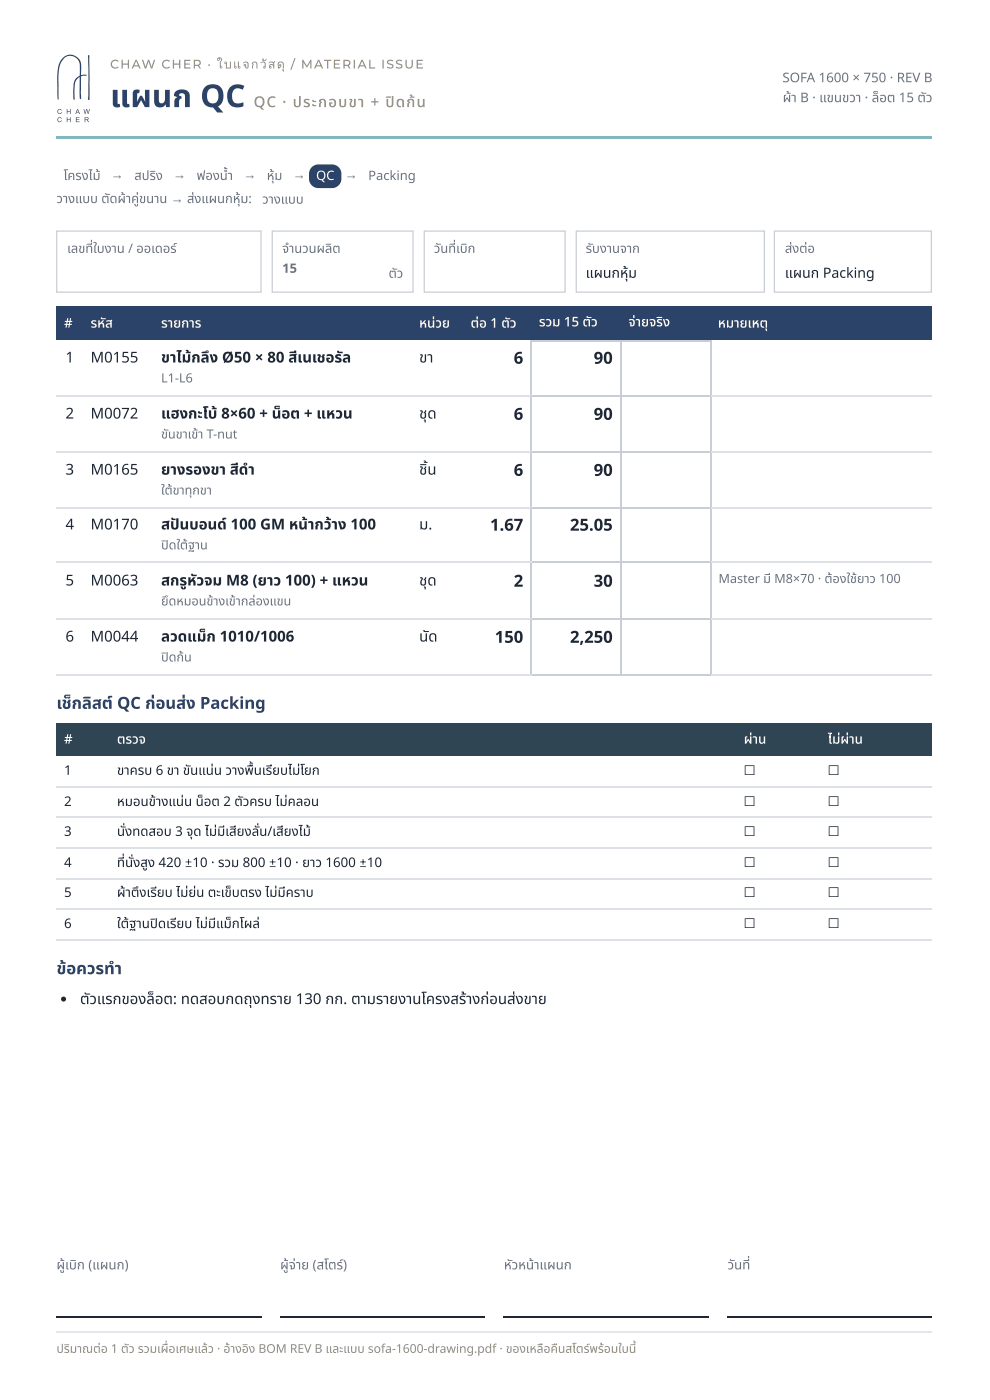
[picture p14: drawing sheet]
<svg xmlns="http://www.w3.org/2000/svg" width="210mm" height="297mm" viewBox="0 0 210 297" stroke-linecap="round" stroke-linejoin="round" font-family="sans-serif">
<defs><g id="words">
<text font-size="6.7" fill="#2b4368" x="23.4" y="22.8">แผนก QC</text>
<g font-size="3.5" fill="#1e2733">
<text x="109.1" y="77.3">6</text>
<text x="126.1" y="77.3">90</text>
<text x="109.1" y="89.2">6</text>
<text x="126.1" y="89.2">90</text>
<text x="109.1" y="101.1">6</text>
<text x="126.1" y="101.1">90</text>
<text x="104.1" y="112.7">1.67</text>
<text x="121" y="112.7">25.05</text>
<text x="109.1" y="124.6">2</text>
<text x="126.1" y="124.6">30</text>
<text x="105.1" y="136.5">150</text>
<text x="121" y="136.5">2,250</text>
</g>
<g font-size="3.5" fill="#2b4368">
<text x="12" y="150.5">เช็ กลิ สต์ QC ก่ อนส่ ง Packing</text>
<text x="15.3" y="150.6">ช็</text>
<text x="39.5" y="150.5">ส่</text>
<text x="12" y="206.9">ข้ อควรทำ</text>
<text x="14.1" y="206.9">ข้</text>
</g>
<text font-size="3.2" fill="#958c7b" x="53.9" y="22.8">QC · ประกอบขา + ปิ ดก้ น</text>
<g font-size="3.2" fill="#1e2733">
<text x="13.9" y="77">1</text>
<text x="19.2" y="77">M0155</text>
<text x="34.2" y="77">ขาไม้ กลึ ง Ø50 × 80 สี เสีนเชอรั ล</text>
<text x="40.7" y="77">ม้</text>
<text x="72.7" y="77">รั</text>
<text x="89" y="77">ขา</text>
<text x="13.9" y="88.9">2</text>
<text x="19.2" y="88.9">M0072</text>
<text x="34.2" y="88.9">แฮงกะโบ้ 8×60 + น็ อต + แหวน</text>
<text x="89" y="88.9">ชุ ด</text>
<text x="13.9" y="100.8">3</text>
<text x="19.2" y="100.8">M0165</text>
<text x="34.2" y="100.8">ยางรองขา สี ดำสี ดำ</text>
<text x="89" y="100.8">ชิ้ น</text>
<text x="90.8" y="100.8">ชิ้</text>
<text x="13.9" y="112.4">4</text>
<text x="19.2" y="112.4">M0170</text>
<text x="34.2" y="112.4">สปั นบอนด์ 100 GM หน้ ากว้ าว้ ง 100</text>
<text x="89" y="112.4">ม.</text>
<text x="13.9" y="124.4">5</text>
<text x="19.2" y="124.4">M0063</text>
<text x="34.2" y="124.4">สกรู หั วจม M8 (ยาว 100) + แหวน</text>
<text x="89" y="124.4">ชุ ด</text>
<text x="13.9" y="136.3">6</text>
<text x="19.2" y="136.3">M0044</text>
<text x="34.2" y="136.3">ลวดแม็ ก 1010/1006</text>
<text x="43.9" y="136.3">ม็</text>
<text x="89" y="136.3">นั ด</text>
<text x="17" y="213.3">ตั วแรกของล็ อต: ทดสอบกดถุ งทราย 130 กก. ตามรายงานโครงสร้ าร้ งก่ อนส่ งขาย</text>
<text x="53.6" y="213.3">ถุ</text>
<text x="109.5" y="213.3">ส่</text>
</g>
<g font-size="3" fill="#1e2733">
<text x="124.4" y="59">แผนกหุ้ ม</text>
<text x="133.5" y="59">หุ้</text>
<text x="166.7" y="59">แผนก Packing</text>
</g>
<g font-size="2.8" fill="#6b7280">
<text x="166.1" y="17.5">SOFA 1600 × 750 · REV B</text>
<text x="166.2" y="21.7">ผ้ าผ้ B · แขนขวา · ล็ อต 15 ตั ว</text>
<text x="13.5" y="38.2">โครงไม้</text>
<text x="23.6" y="38.1">→</text>
<text x="28.5" y="38.2">สปริ ง</text>
<text x="33.2" y="38.2">ริ</text>
<text x="36.8" y="38.1">→</text>
<text x="41.7" y="38.2">ฟองน้ำ</text>
<text x="51.7" y="38.1">→</text>
<text x="56.6" y="38.2">หุ้ ม</text>
<text x="58.3" y="38.2">หุ้</text>
<text x="62.2" y="38.1">→</text>
<text x="73.2" y="38.1">→</text>
<text x="78.2" y="38.2">Packing</text>
<text x="12" y="43.1">วางแบบ ตั ดผ้ าผ้ คู่ ขนาน → ส่ งแผนกหุ้ ม:</text>
<text x="29.6" y="43.1">คู่</text>
<text x="41.3" y="43.1">ส่</text>
<text x="51.1" y="43.1">หุ้</text>
<text x="55.7" y="43.3">วางแบบ</text>
<text x="14.3" y="53.7">เลขที่ ใบงาน / ออเดอร์</text>
<text x="59.9" y="53.7">จำ</text>
<text x="62.5" y="53.7">นวนผลิ ต</text>
<text x="92.1" y="53.7">วั นที่ เบิ ก</text>
<text x="93.5" y="53.7">วั</text>
<text x="99.3" y="53.7">บิ</text>
<text x="124.4" y="53.7">รั บงานจาก</text>
<text x="125.8" y="53.7">รั</text>
<text x="166.7" y="53.7">ส่ งต่ อ</text>
<text x="168.3" y="53.7">ส่</text>
<text x="59.9" y="57.9">15</text>
<text x="82.5" y="59">ตั ว</text>
<text x="12" y="269.6">ผู้ เผู้ บิ ก (แผนก)</text>
<text x="16.3" y="269.6">บิ</text>
<text x="59.5" y="269.6">ผู้ จ่ผู้ าจ่ ย (สโตร์ )ร์</text>
<text x="107" y="269.6">หั วหน้ าน้ แผนก</text>
<text x="108.7" y="269.6">หั</text>
<text x="154.5" y="269.6">วั นที่</text>
<text x="155.9" y="269.6">วั</text>
</g>
<g font-size="2.8" fill="#fff">
<text x="67.1" y="38.2">QC</text>
<text x="13.6" y="69.6">#</text>
<text x="19.2" y="69.6">รหั ส</text>
<text x="22.4" y="69.6">หั</text>
<text x="34.2" y="69.6">รายการ</text>
<text x="89" y="69.6">หน่ วย</text>
<text x="99.9" y="69.6">ต่ อ 1 ตั ว</text>
<text x="114.4" y="69.3">รวม 15 ตั ว</text>
<text x="133.4" y="69.3">จ่ าจ่ ยจริ ง</text>
<text x="140.9" y="69.3">ริ</text>
<text x="152.4" y="69.6">หมายเหตุ</text>
<text x="13.6" y="158">#</text>
<text x="24.8" y="158">ตรวจ</text>
<text x="157.9" y="158">ผ่ าผ่ น</text>
<text x="175.8" y="158">ไม่ ผ่ม่ าผ่ น</text>
</g>
<g font-size="2.8" fill="#1e2733">
<text x="13.6" y="164.6">1</text>
<text x="24.8" y="164.6">ขาครบ 6 ขา ขั นแน่ น วางพื้ นเรี ยบไม่ โม่ ยก</text>
<text x="40.4" y="164.6">ขั</text>
<text x="45.4" y="164.6">น่</text>
<text x="53.9" y="164.6">พื้</text>
<text x="57.9" y="164.6">รี</text>
<text x="157.9" y="164.6">☐</text>
<text x="175.8" y="164.6">☐</text>
<text x="13.6" y="171.2">2</text>
<text x="24.8" y="171.2">หมอนข้ าข้ งแน่ น น็ อต 2 ตั วครบ ไม่ คลอน</text>
<text x="39.1" y="171.2">น่</text>
<text x="43.3" y="171.2">น็</text>
<text x="61.1" y="171.2">ม่</text>
<text x="157.9" y="171.2">☐</text>
<text x="175.8" y="171.2">☐</text>
<text x="13.6" y="177.5">3</text>
<text x="24.8" y="177.5">นั่ งทดสอบ 3 จุ ด ไม่ มีม่ เมีสี ยงลั่ น/เสี ยงไม้</text>
<text x="26.6" y="177.5">นั่</text>
<text x="50.3" y="177.5">สี</text>
<text x="55.1" y="177.7">ลั่</text>
<text x="60.3" y="177.5">สี</text>
<text x="157.9" y="177.5">☐</text>
<text x="175.8" y="177.5">☐</text>
<text x="13.6" y="184.2">4</text>
<text x="24.8" y="184.2">ที่ นั่ งสู ง 420 ±10 · รวม 800 ±10 · ยาว 1600 ±10</text>
<text x="28.3" y="184.2">นั่</text>
<text x="31.4" y="184.2">สู</text>
<text x="157.9" y="184.2">☐</text>
<text x="175.8" y="184.2">☐</text>
<text x="13.6" y="190.5">5</text>
<text x="24.8" y="190.5">ผ้ าผ้ ตึ งเรี ยบ ไม่ ย่ม่ น ตะเข็ บตรง ไม่ มีม่ คราบ</text>
<text x="33.4" y="190.5">รี</text>
<text x="41.7" y="190.5">ย่</text>
<text x="49.2" y="190.5">ข็</text>
<text x="60.7" y="190.5">มี</text>
<text x="157.9" y="190.5">☐</text>
<text x="175.8" y="190.5">☐</text>
<text x="13.6" y="197.1">6</text>
<text x="24.8" y="197.1">ใต้ ฐานปิ ดเรี ยบ ไม่ มีม่ แม็ กโผล่</text>
<text x="33.5" y="197.1">ปิ</text>
<text x="37.6" y="197.1">รี</text>
<text x="45.9" y="197.1">มี</text>
<text x="49.2" y="197.1">ม็</text>
<text x="157.9" y="197.1">☐</text>
<text x="175.8" y="197.1">☐</text>
</g>
<g font-size="2.7" fill="#6b7280">
<text x="34.2" y="81.2">L1-L6</text>
<text x="34.2" y="93.1">ขั นขาเข้ าข้ T-nut</text>
<text x="35.7" y="93.1">ขั</text>
<text x="34.2" y="105">ใต้ ขาทุ กขา</text>
<text x="40.9" y="105">ทุ</text>
<text x="34.2" y="116.7">ปิ ดใต้ ฐาน</text>
<text x="35.8" y="116.7">ปิ</text>
<text x="152.6" y="123.8">Master มี M8×70 · ต้ องใช้ ยาว 100</text>
<text x="182" y="123.8">ช้</text>
<text x="34.2" y="128.6">ยึ ดหมอนข้ าข้ งเข้ าข้ กล่ องแขน</text>
<text x="35.8" y="128.6">ยึ</text>
<text x="34.2" y="140.5">ปิ ดก้ น</text>
<text x="35.8" y="140.5">ปิ</text>
</g>
<g font-size="2.6" fill="#958c7b">
<text x="23.4" y="14.6">CHAW CHER · ใบแจกวั สดุ</text>
<text x="61.7" y="14.6">/ MATERIAL ISSUE</text>
<text x="12" y="287.3">ปริ มาณต่ อ 1 ตั ว รวมเผื่ อเศษแล้ ว · อ้ างอิ ง BOM REV B และแบบ sofa-1600-drawing.pdf · ของเหลื อคื นสโตร์ พร้ อมใบนี้</text>
<text x="14.9" y="287.3">ริ</text>
<text x="35.8" y="287.3">ผื่</text>
<text x="125.3" y="287.3">ร์</text>
<text x="128.3" y="287.3">ร้</text>
</g>
</g></defs>
<path d="M11.9 28.8h186v.6h-186z" fill="#83b7bf"/>
<g fill="#2b4368">
<path d="M13.3 12.4a2.4 2.4 0 0 1 2.9-.4 2.4 2.4 0 0 1 1 2.8v1.2l.2-.1a.81 .81 0 0 1 1 .1l-.1 .1a1 1 0 0 0-1.1 .2l-.1 4.8-.1-.1-.1-.5v-4.1a2.51 2.51 0 0 0-1.1 2.6v2.2l-.2-.2-.1-1.4a3.9 3.9 0 0 1 .8-3.1l.5-.3a1.71 1.71 0 0 0 .2-1.5 2.15 2.15 0 0 0-.7-2.3 2.15 2.15 0 0 0-2.4-.3 5.6 5.6 0 0 0-1.5 4.9v4.2l-.2-1v-4.9a4.5 4.5 0 0 1 1.1-2.9z"/>
<path d="M18.7 11.7l.3 .1v9.1a.22 .22 0 0 1 0 .3 .22 .22 0 0 1-.3 0 .22 .22 0 0 1 0-.3z"/>
<path d="M12.3 23.3l.6-.1 .2 .2-.2-.1a.38 .38 0 0 0-.6 .1 .38 .38 0 0 0 .2 .6 .38 .38 0 0 0 .5-.2l.1 .1a.51 .51 0 0 1-.8 .2 .51 .51 0 0 1 0-.8z"/>
<path d="M14.2 23.2h.1v.4h.6v-.4h.1v1h-.1v-.5h-.6v.5h-.1z"/>
<path d="M17.7 23.2h.2l.2 .9 .2-.9h.2l.2 .9 .2-.9h.2l-.3 1h-.1l-.3-.9-.2 .9h-.2z"/>
<path d="M12.3 25l.6-.1 .2 .3-.2-.1a.38 .38 0 0 0-.6 .1 .38 .38 0 0 0 .2 .5 .38 .38 0 0 0 .5-.1h.1a.51 .51 0 0 1-.8 .2 .51 .51 0 0 1 0-.8z"/>
<path d="M14.2 24.9h.1v.4h.6v-.4h.1v1h-.1v-.4h-.6v.4h-.1z"/>
<path d="M16.1 24.9h.8v.1h-.6v.3h.5v.2h-.5v.3h.6v.1h-.8z"/>
<path d="M66.2 35.5l.7-.4 .5-.2h3.1a2 2 0 0 1 2 2v1.1a2 2 0 0 1-2 2h-2.9a2 2 0 0 1-2-2l.1-1.5z"/>
<path d="M11.9 65.1h5.8v7.1h-5.8z"/>
<path d="M17.7 65.1h14.8v7.1h-14.8z"/>
<path d="M32.5 65.1h54.8v7.1h-54.8z"/>
<path d="M87.3 65.1h11.1v7.1h-11.1z"/>
<path d="M98.4 65.1h14.6v7.1h-14.6z"/>
<path d="M113 65.1h18.8v7.1h-18.8z"/>
<path d="M131.8 65.1h19v7.1h-19z"/>
<path d="M150.8 65.1h47.1v7.1h-47.1z"/>
<path d="M16.5 23.3l-.2 .5h.4zM16.4 23.2h.2l.4 1h-.2l-.1-.3h-.4l-.2 .3h-.1z"/>
<path d="M18.1 25v.4l.6-.2zM18 24.9h.4a.29 .29 0 0 1 .4 .2 .29 .29 0 0 1-.1 .3l-.2 .1 .4 .4h-.2a.52 .52 0 0 0-.6-.4v.4h-.1z"/>
</g>
<g fill="none" stroke="#c9ced6" stroke-width=".26">
<path d="M112.7 72.4h38.4M112.8 72.2v11.7M131.9 72.2v71.2M150.9 72.2v71.2M112.8 84.1v11.7M112.8 96v11.7M113 84h38.1M113 95.9h38.1M112.8 108v11.3M112.8 119.6v11.6M113 107.8h38.1M113 119.5h38.1"/>
<path d="M112.8 131.5v11.6M113 131.4h38.1M113 143.3h38.1"/>
</g>
<path d="M11.9 84h101.1M11.9 95.9h101.1M151.1 84h46.8M151.1 95.9h46.8M11.9 107.8h101.1M11.9 119.5h101.1M151.1 107.8h46.8M151.1 119.5h46.8M11.9 131.4h101.1M151.1 131.4h46.8M11.9 143.3h101.1M151.1 143.3h46.8" fill="none" stroke="#dde1e6" stroke-width=".26"/>
<g fill="#2f4554">
<path d="M11.9 153.7h11.4v6.9h-11.4z"/>
<path d="M23.3 153.7h133.1v6.9h-133.1z"/>
<path d="M156.4 153.7h17.7v6.9h-17.7z"/>
<path d="M174.1 153.7h23.8v6.9h-23.8z"/>
</g>
<path d="M11.9 167.1h186M11.9 173.4h186M11.9 180h186M11.9 186.7h186M11.9 193h186M11.9 199.6h186" fill="none" stroke="#dde1e6" stroke-width=".26"/>
<circle cx="13.5" cy="212.2" r=".53" fill="#1e2733"/>
<path d="M11.9 279.8h43.7M59.5 279.8h43.4M106.9 279.8h43.6M154.5 279.8h43.4" fill="none" stroke="#1e2733" stroke-width=".26"/>
<path d="M11.9 283h186" fill="none" stroke="#e3e6ea" stroke-width=".26"/>
<path d="M12 49.1h43.4v12.9h-43.4zM57.8 49.1h29.9v12.9h-29.9zM90.1 49.1h29.9v12.9h-29.9zM122.4 49.1h39.9v12.9h-39.9zM164.4 49.1h33.4v12.9h-33.4z" fill="none" stroke="#c9ced6" stroke-width=".26"/>
<use href="#words"/>
</svg>
